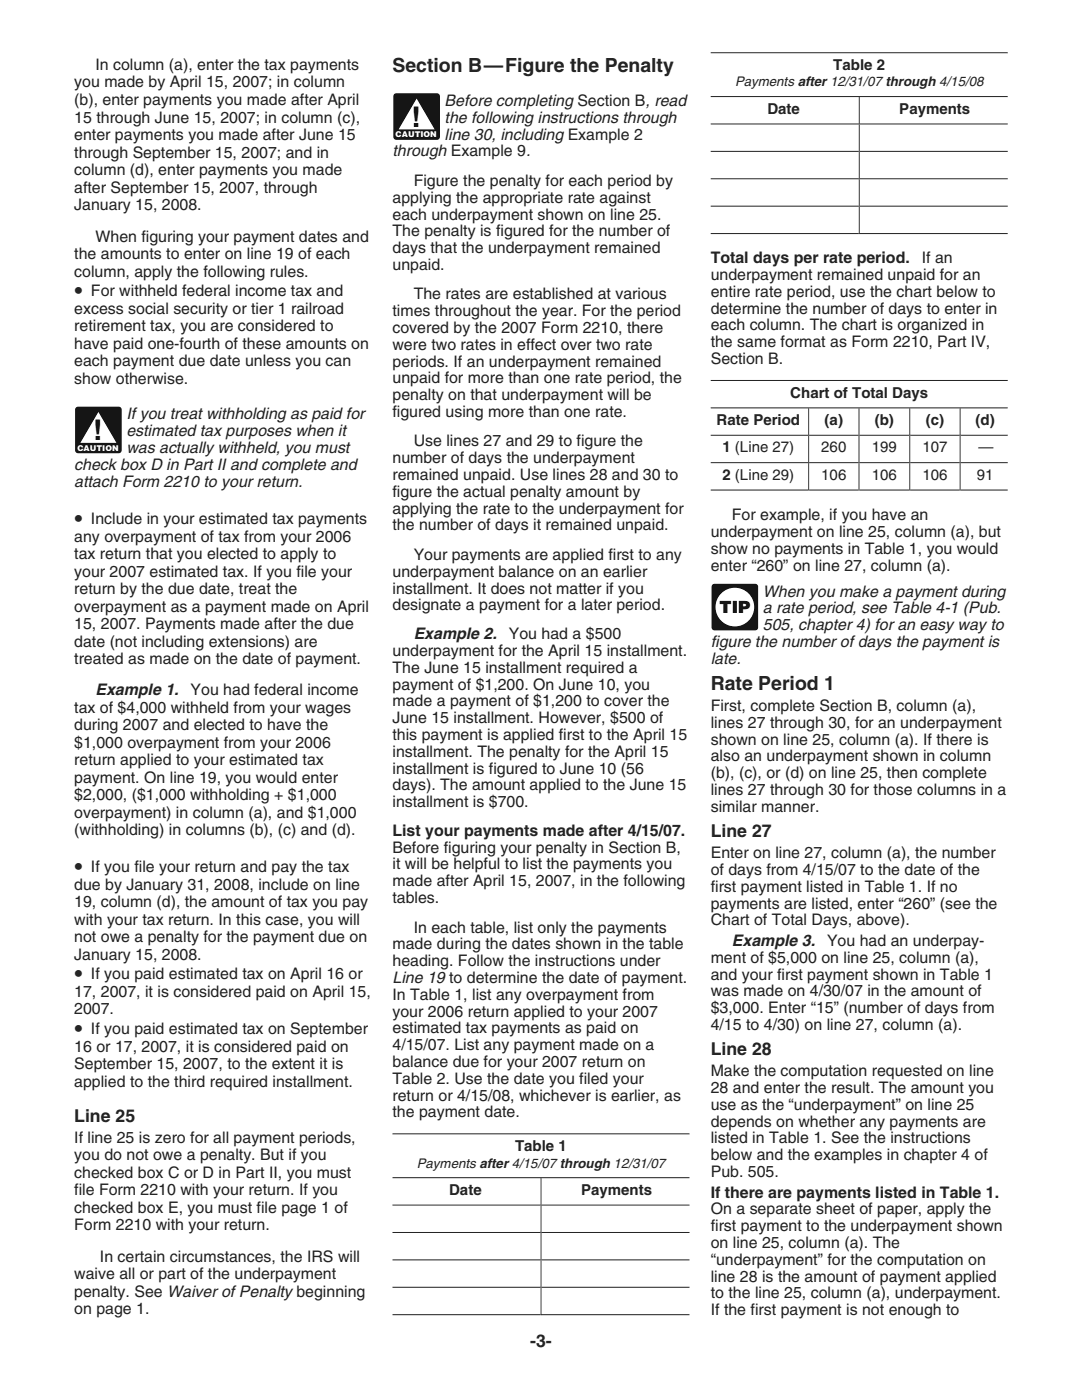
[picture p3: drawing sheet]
<svg xmlns="http://www.w3.org/2000/svg" width="216mm" height="279mm" viewBox="0 0 216 279" stroke-linecap="round" stroke-linejoin="round" font-family="sans-serif">
<defs><g id="words">
<g font-size="5.7">
<text x="82.1" y="25.3">!</text>
<text x="18.6" y="87.9">!</text>
</g>
<g font-size="3.9" fill="#231f20">
<text x="78.3" y="14.5">Section B—Figure the Penalty</text>
<text x="141.8" y="137.8">Rate Period 1</text>
</g>
<g font-size="3.8" fill="#231f20">
<text x="14.8" y="59.1">•</text>
<text x="14.8" y="104.7">•</text>
<text x="14.8" y="174.1">•</text>
<text x="14.8" y="195.5">•</text>
<text x="14.8" y="206.4">•</text>
</g>
<g font-size="3.5" fill="#231f20">
<text x="141.8" y="167.1">Line 27</text>
<text x="141.8" y="210.6">Line 28</text>
<text x="14.8" y="223.9">Line 25</text>
<text x="105.8" y="268.8">-3-</text>
</g>
<text font-size="3.4" x="143.6" y="122.4">TIP</text>
<g font-size="3.2" fill="#231f20">
<text x="14.8" y="17.5">you made by April 15, 2007; in column</text>
<text x="19" y="13.9">In column (a), enter the tax payments</text>
<text x="14.8" y="21">(b), enter payments you made after April</text>
<text x="88.7" y="21.2">Before completing Section B, read</text>
<text x="14.8" y="24.5">15 through June 15, 2007; in column (c),</text>
<text x="14.8" y="28">enter payments you made after June 15</text>
<text x="88.7" y="24.5">the following instructions through</text>
<text x="88.7" y="27.9">line 30, including Example 2</text>
<text x="14.8" y="31.5">through September 15, 2007; and in</text>
<text x="14.8" y="35">column (d), enter payments you made</text>
<text x="78.3" y="31.2">through Example 9.</text>
<text x="14.8" y="38.4">after September 15, 2007, through</text>
<text x="14.8" y="41.9">January 15, 2008.</text>
<text x="78.3" y="40.5">applying the appropriate rate against</text>
<text x="82.5" y="37.1">Figure the penalty for each period by</text>
<text x="78.3" y="43.8">each underpayment shown on line 25.</text>
<text x="78.3" y="47.2">The penalty is figured for the number of</text>
<text x="14.8" y="51.7">the amounts to enter on line 19 of each</text>
<text x="19" y="48.2">When figuring your payment dates and</text>
<text x="78.3" y="50.5">days that the underpayment remained</text>
<text x="78.3" y="53.9">unpaid.</text>
<text x="141.8" y="52.5">Total days per rate period.</text>
<text x="183.9" y="52.5">If an</text>
<text x="14.8" y="55.2">column, apply the following rules.</text>
<text x="18.2" y="59.1">For withheld federal income tax and</text>
<text x="82.5" y="59.8">The rates are established at various</text>
<text x="141.8" y="55.9">underpayment remained unpaid for an</text>
<text x="141.8" y="59.2">entire rate period, use the chart below to</text>
<text x="14.8" y="62.6">excess social security or tier 1 railroad</text>
<text x="78.3" y="63.1">times throughout the year. For the period</text>
<text x="141.8" y="62.6">determine the number of days to enter in</text>
<text x="141.8" y="65.9">each column. The chart is organized in</text>
<text x="14.8" y="66.1">retirement tax, you are considered to</text>
<text x="14.8" y="69.6">have paid one-fourth of these amounts on</text>
<text x="78.3" y="66.5">covered by the 2007 Form 2210, there</text>
<text x="78.3" y="69.8">were two rates in effect over two rate</text>
<text x="141.8" y="69.3">the same format as Form 2210, Part IV,</text>
<text x="14.8" y="73.1">each payment due date unless you can</text>
<text x="14.8" y="76.6">show otherwise.</text>
<text x="78.3" y="73.2">periods. If an underpayment remained</text>
<text x="78.3" y="76.5">unpaid for more than one rate period, the</text>
<text x="141.8" y="72.6">Section B.</text>
<text x="25.2" y="83.7">If you treat withholding as paid for</text>
<text x="78.3" y="79.9">penalty on that underpayment will be</text>
<text x="78.3" y="83.2">figured using more than one rate.</text>
<text x="25.2" y="87.1">estimated tax purposes when it</text>
<text x="82.6" y="89.1">Use lines 27 and 29 to figure the</text>
<text x="14.8" y="93.8">check box D in Part II and complete and</text>
<text x="25.2" y="90.4">was actually withheld, you must</text>
<text x="78.3" y="92.5">number of days the underpayment</text>
<text x="78.3" y="95.8">remained unpaid. Use lines 28 and 30 to</text>
<text x="14.8" y="97.3">attach Form 2210 to your return.</text>
<text x="78.3" y="99.2">figure the actual penalty amount by</text>
<text x="18.2" y="104.7">Include in your estimated tax payments</text>
<text x="78.3" y="102.5">applying the rate to the underpayment for</text>
<text x="78.3" y="105.9">the number of days it remained unpaid.</text>
<text x="141.8" y="107.2">underpayment on line 25, column (a), but</text>
<text x="146" y="103.9">For example, if you have an</text>
<text x="14.8" y="108.2">any overpayment of tax from your 2006</text>
<text x="14.8" y="111.6">tax return that you elected to apply to</text>
<text x="82.5" y="111.8">Your payments are applied first to any</text>
<text x="141.8" y="110.6">show no payments in Table 1, you would</text>
<text x="141.8" y="113.9">enter “260” on line 27, column (a).</text>
<text x="14.8" y="115.1">your 2007 estimated tax. If you file your</text>
<text x="14.8" y="118.6">return by the due date, treat the</text>
<text x="78.3" y="115.1">underpayment balance on an earlier</text>
<text x="78.3" y="118.5">installment. It does not matter if you</text>
<text x="152.2" y="119.1">When you make a payment during</text>
<text x="14.8" y="125.6">15, 2007. Payments made after the due</text>
<text x="14.8" y="122.1">overpayment as a payment made on April</text>
<text x="78.3" y="121.8">designate a payment for a later period.</text>
<text x="152.2" y="122.4">a rate period, see Table 4-1 (Pub.</text>
<text x="152.2" y="125.8">505, chapter 4) for an easy way to</text>
<text x="14.8" y="129.1">date (not including extensions) are</text>
<text x="78.3" y="130.9">underpayment for the April 15 installment.</text>
<text x="82.5" y="127.6">Example 2.</text>
<text x="101.5" y="127.6">You had a $500</text>
<text x="141.8" y="129.1">figure the number of days the payment is</text>
<text x="14.8" y="132.6">treated as made on the date of payment.</text>
<text x="78.3" y="134.3">The June 15 installment required a</text>
<text x="78.3" y="137.6">payment of $1,200. On June 10, you</text>
<text x="141.8" y="132.5">late.</text>
<text x="14.8" y="142.2">tax of $4,000 withheld from your wages</text>
<text x="19" y="138.7">Example 1.</text>
<text x="38" y="138.7">You had federal income</text>
<text x="78.3" y="141">made a payment of $1,200 to cover the</text>
<text x="141.8" y="141.9">First, complete Section B, column (a),</text>
<text x="14.8" y="145.7">during 2007 and elected to have the</text>
<text x="14.8" y="149.2">$1,000 overpayment from your 2006</text>
<text x="78.3" y="144.3">June 15 installment. However, $500 of</text>
<text x="78.3" y="147.7">this payment is applied first to the April 15</text>
<text x="141.8" y="145.3">lines 27 through 30, for an underpayment</text>
<text x="141.8" y="148.6">shown on line 25, column (a). If there is</text>
<text x="14.8" y="152.7">return applied to your estimated tax</text>
<text x="78.3" y="151">installment. The penalty for the April 15</text>
<text x="78.3" y="154.4">installment is figured to June 10 (56</text>
<text x="141.8" y="152">also an underpayment shown in column</text>
<text x="141.8" y="155.3">(b), (c), or (d) on line 25, then complete</text>
<text x="14.8" y="156.2">payment. On line 19, you would enter</text>
<text x="14.8" y="159.7">$2,000, ($1,000 withholding + $1,000</text>
<text x="78.3" y="157.7">days). The amount applied to the June 15</text>
<text x="78.3" y="161.1">installment is $700.</text>
<text x="141.8" y="158.7">lines 27 through 30 for those columns in a</text>
<text x="14.8" y="163.2">overpayment) in column (a), and $1,000</text>
<text x="14.8" y="166.7">(withholding) in columns (b), (c) and (d).</text>
<text x="78.3" y="166.8">List your payments made after 4/15/07.</text>
<text x="141.8" y="162">similar manner.</text>
<text x="78.3" y="170.2">Before figuring your penalty in Section B,</text>
<text x="78.3" y="173.5">it will be helpful to list the payments you</text>
<text x="141.8" y="171.3">Enter on line 27, column (a), the number</text>
<text x="14.8" y="177.6">due by January 31, 2008, include on line</text>
<text x="18.2" y="174.1">If you file your return and pay the tax</text>
<text x="78.3" y="176.9">made after April 15, 2007, in the following</text>
<text x="141.8" y="174.6">of days from 4/15/07 to the date of the</text>
<text x="141.8" y="178">first payment listed in Table 1. If no</text>
<text x="14.8" y="181.1">19, column (d), the amount of tax you pay</text>
<text x="14.8" y="184.6">with your tax return. In this case, you will</text>
<text x="78.3" y="180.2">tables.</text>
<text x="141.8" y="181.3">payments are listed, enter “260” (see the</text>
<text x="141.8" y="184.7">Chart of Total Days, above).</text>
<text x="14.8" y="188.1">not owe a penalty for the payment due on</text>
<text x="14.8" y="191.6">January 15, 2008.</text>
<text x="78.3" y="189.5">made during the dates shown in the table</text>
<text x="82.5" y="186.1">In each table, list only the payments</text>
<text x="146" y="188.8">Example 3.</text>
<text x="165" y="188.8">You had an underpay-</text>
<text x="18.2" y="195.5">If you paid estimated tax on April 16 or</text>
<text x="78.3" y="192.8">heading. Follow the instructions under</text>
<text x="78.3" y="196.2">Line 19 to determine the date of payment.</text>
<text x="141.8" y="192.2">ment of $5,000 on line 25, column (a),</text>
<text x="141.8" y="195.5">and your first payment shown in Table 1</text>
<text x="14.8" y="199">17, 2007, it is considered paid on April 15,</text>
<text x="14.8" y="202.5">2007.</text>
<text x="78.3" y="199.5">In Table 1, list any overpayment from</text>
<text x="78.3" y="202.9">your 2006 return applied to your 2007</text>
<text x="141.8" y="198.9">was made on 4/30/07 in the amount of</text>
<text x="141.8" y="202.2">$3,000. Enter “15” (number of days from</text>
<text x="14.8" y="209.9">16 or 17, 2007, it is considered paid on</text>
<text x="18.2" y="206.4">If you paid estimated tax on September</text>
<text x="78.3" y="209.6">4/15/07. List any payment made on a</text>
<text x="78.3" y="206.2">estimated tax payments as paid on</text>
<text x="141.8" y="205.6">4/15 to 4/30) on line 27, column (a).</text>
<text x="14.8" y="213.4">September 15, 2007, to the extent it is</text>
<text x="78.3" y="212.9">balance due for your 2007 return on</text>
<text x="141.8" y="214.8">Make the computation requested on line</text>
<text x="14.8" y="216.8">applied to the third required installment.</text>
<text x="78.3" y="216.3">Table 2. Use the date you filed your</text>
<text x="78.3" y="219.6">return or 4/15/08, whichever is earlier, as</text>
<text x="141.8" y="218.1">28 and enter the result. The amount you</text>
<text x="141.8" y="221.5">use as the “underpayment” on line 25</text>
<text x="78.3" y="223">the payment date.</text>
<text x="141.8" y="224.8">depends on whether any payments are</text>
<text x="14.8" y="228.1">If line 25 is zero for all payment periods,</text>
<text x="14.8" y="231.6">you do not owe a penalty. But if you</text>
<text x="141.8" y="228.2">listed in Table 1. See the instructions</text>
<text x="141.8" y="231.5">below and the examples in chapter 4 of</text>
<text x="14.8" y="235.1">checked box C or D in Part II, you must</text>
<text x="14.8" y="238.5">file Form 2210 with your return. If you</text>
<text x="141.8" y="234.9">Pub. 505.</text>
<text x="141.8" y="239">If there are payments listed in Table 1.</text>
<text x="14.8" y="242">checked box E, you must file page 1 of</text>
<text x="14.8" y="245.5">Form 2210 with your return.</text>
<text x="141.8" y="242.4">On a separate sheet of paper, apply the</text>
<text x="141.8" y="245.7">first payment to the underpayment shown</text>
<text x="19.9" y="251.8">In certain circumstances, the IRS will</text>
<text x="141.8" y="249.1">on line 25, column (a). The</text>
<text x="14.8" y="255.3">waive all or part of the underpayment</text>
<text x="141.8" y="252.4">“underpayment” for the computation on</text>
<text x="141.8" y="255.8">line 28 is the amount of payment applied</text>
<text x="14.8" y="258.8">penalty. See Waiver of Penalty beginning</text>
<text x="14.8" y="262.3">on page 1.</text>
<text x="141.8" y="259.1">to the line 25, column (a), underpayment.</text>
<text x="141.8" y="262.5">If the first payment is not enough to</text>
</g>
<g font-size="3" fill="#231f20">
<text x="166.3" y="14">Table 2</text>
<text x="153.1" y="22.7">Date</text>
<text x="179.5" y="22.7">Payments</text>
<text x="157.7" y="79.4">Chart of Total Days</text>
<text x="143" y="84.8">Rate Period</text>
<text x="164.5" y="84.8">(a)</text>
<text x="174.6" y="84.8">(b)</text>
<text x="184.7" y="84.8">(c)</text>
<text x="194.7" y="84.8">(d)</text>
<text x="144.2" y="90.3">1 (Line 27)</text>
<text x="144.2" y="95.8">2 (Line 29)</text>
<text x="163.9" y="90.3">260</text>
<text x="163.9" y="95.8">106</text>
<text x="174" y="90.3">199</text>
<text x="174" y="95.8">106</text>
<text x="184.1" y="90.3">107</text>
<text x="184.1" y="95.8">106</text>
<text x="194.9" y="95.8">91</text>
<text x="195.3" y="90.3">—</text>
<text x="102.8" y="229.7">Table 1</text>
<text x="89.6" y="238.5">Date</text>
<text x="116" y="238.5">Payments</text>
</g>
<g font-size="2.6" fill="#231f20">
<text x="146.7" y="17.2">Payments after 12/31/07through 4/15/08</text>
<text x="83.2" y="233">Payments after 4/15/07through 12/31/07</text>
</g>
<g font-size="1.6" fill="#fff">
<text x="78.9" y="27.4">CAUTION</text>
<text x="15.4" y="90">CAUTION</text>
</g>
</g></defs>
<g fill="none" stroke="#231f20" stroke-width=".2">
<path d="M141.8 19.3h59.3M141.8 10.5h59.3M141.8 24.7h29.6M141.8 30.2h29.6M141.8 35.7h29.6M171.5 24.7h29.6M171.5 30.2h29.6M171.5 35.7h29.6M141.8 41.1h29.6M141.8 46.6h29.6M171.4 46.6h29.7M171.5 41.1h29.6"/>
<path d="M141.8 75.9h59.3M141.8 81.4h59.3M141.8 86.9h19.5M141.8 92.3h19.5M141.8 97.8h19.5M161.5 86.9h9.8M161.5 92.3h9.8M161.5 97.8h9.8M171.5 86.9h9.9M171.5 92.3h9.9M171.5 97.8h9.9M181.6 86.9h9.9"/>
<path d="M181.6 92.3h9.9M181.6 97.8h9.9M191.7 86.9h9.4M191.7 92.3h9.4M191.7 97.8h9.4M78.3 235h59.3M78.3 226.3h59.3M78.3 240.5h29.6M78.3 246h29.6M78.3 251.4h29.6M78.3 256.9h29.6M108 240.5h29.6"/>
<path d="M108 246h29.6M108 251.4h29.6M108 256.9h29.6M78.3 262.4h29.6M107.9 262.4h29.7"/>
</g>
<g fill="none" stroke="#231f20" stroke-width="5.5" stroke-linecap="butt">
<path d="M171.4 22.1h.1M171.4 27.6h.1M171.4 33h.1M171.4 38.5h.1M171.4 44h.1M161.3 84.2h.2M161.3 89.7h.2M161.3 95.2h.2M171.3 84.2h.2M171.3 89.7h.2M171.3 95.2h.2M181.4 84.2h.2"/>
<path d="M181.4 89.7h.2M181.4 95.2h.2M191.5 84.2h.2M191.5 89.7h.2M191.5 95.2h.2M107.9 237.9h.1M107.9 243.3h.1M107.9 248.8h.1M107.9 254.3h.1M107.9 259.7h.1"/>
</g>
<path d="M78.7 18.8l.4-.2h8.1a.58 .58 0 0 1 .6 .6v8.1a.58 .58 0 0 1-.6 .6h-8.1a.58 .58 0 0 1-.6-.6v-8.1z" fill="#000"/>
<path d="M83.1 19.7l3.6 6.1h-7.2z" fill="#fff"/>
<path d="M15.2 81.3l.4-.1h8.1a.58 .58 0 0 1 .6 .5v8.2a.58 .58 0 0 1-.6 .5h-8.1a.58 .58 0 0 1-.6-.5v-8.2z" fill="#000"/>
<path d="M19.6 82.2l3.6 6.2h-7.2z" fill="#fff"/>
<path d="M142.2 116.7l.4-.2h8.1a.58 .58 0 0 1 .6 .6v8.1a.58 .58 0 0 1-.6 .6h-8.1a.58 .58 0 0 1-.6-.6v-8.1z" fill="#000"/>
<circle cx="146.6" cy="121.2" r="3.9" fill="#fff"/>
<use href="#words"/>
</svg>
